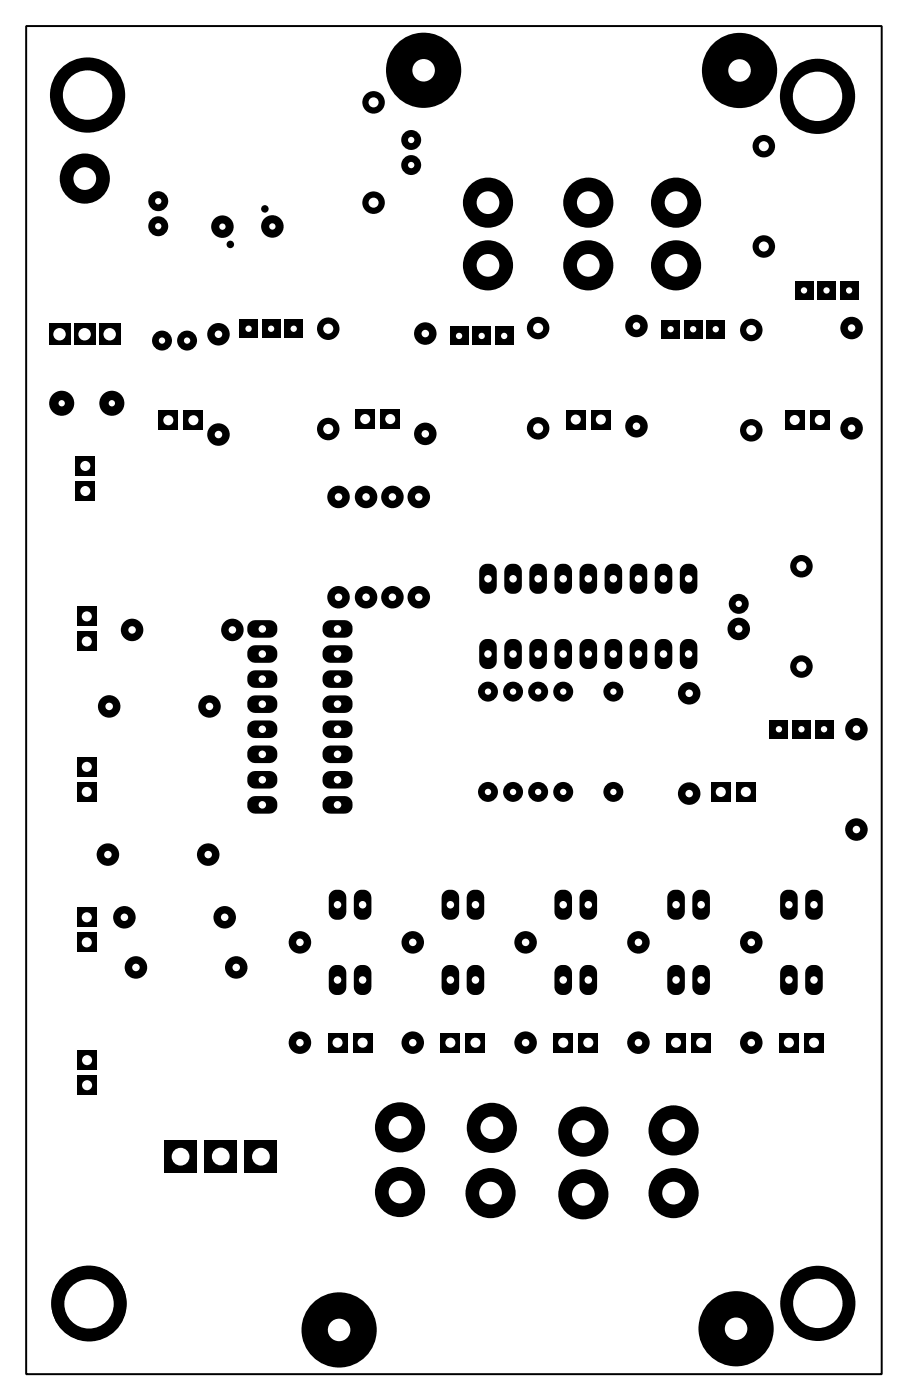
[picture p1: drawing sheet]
<svg xmlns="http://www.w3.org/2000/svg" width="92mm" height="142mm" viewBox="0 0 92 142" stroke-linecap="round" stroke-linejoin="round" font-family="sans-serif">
<path d="M48.8 65a.91 .91 0 0 1 .9-.2 .91 .91 0 0 1 .6 .7v1.5a.89 .89 0 0 1-.9 .8 .89 .89 0 0 1-.9-.8l.1-1.6z" fill-rule="evenodd" fill="#000"/>
<circle cx="49.4" cy="66.2" r=".38" fill="#fff"/>
<path d="M51.3 65a.91 .91 0 0 1 1-.2 .91 .91 0 0 1 .6 .7v1.5a.89 .89 0 0 1-.9 .8 .89 .89 0 0 1-.9-.8v-1.6z" fill-rule="evenodd" fill="#000"/>
<circle cx="52" cy="66.2" r=".38" fill="#fff"/>
<path d="M53.9 65a.91 .91 0 0 1 .9-.2 .91 .91 0 0 1 .6 .7v1.5a.89 .89 0 0 1-.9 .8 .89 .89 0 0 1-.9-.8v-1.6z" fill-rule="evenodd" fill="#000"/>
<circle cx="54.5" cy="66.2" r=".38" fill="#fff"/>
<path d="M56.4 65a.91 .91 0 0 1 1-.2 .91 .91 0 0 1 .5 .7v1.5a.89 .89 0 0 1-.9 .8 .89 .89 0 0 1-.8-.8v-1.6z" fill-rule="evenodd" fill="#000"/>
<circle cx="57" cy="66.2" r=".38" fill="#fff"/>
<path d="M58.9 65a.91 .91 0 0 1 1-.2 .91 .91 0 0 1 .6 .7v1.5a.89 .89 0 0 1-.9 .8 .89 .89 0 0 1-.9-.8v-1.6z" fill-rule="evenodd" fill="#000"/>
<circle cx="59.6" cy="66.2" r=".38" fill="#fff"/>
<path d="M61.5 65a.91 .91 0 0 1 .9-.2 .91 .91 0 0 1 .6 .7v1.5a.89 .89 0 0 1-.9 .8 .89 .89 0 0 1-.9-.8l.1-1.6z" fill-rule="evenodd" fill="#000"/>
<circle cx="62.1" cy="66.2" r=".38" fill="#fff"/>
<path d="M64 65a.91 .91 0 0 1 1-.2 .91 .91 0 0 1 .6 .7v1.5a.89 .89 0 0 1-.9 .8 .89 .89 0 0 1-.9-.8v-1.6z" fill-rule="evenodd" fill="#000"/>
<circle cx="64.7" cy="66.2" r=".38" fill="#fff"/>
<path d="M66.6 65a.91 .91 0 0 1 .9-.2 .91 .91 0 0 1 .6 .7v1.5a.89 .89 0 0 1-.9 .8 .89 .89 0 0 1-.9-.8v-1.6z" fill-rule="evenodd" fill="#000"/>
<circle cx="67.2" cy="66.2" r=".38" fill="#fff"/>
<path d="M69.1 65a.91 .91 0 0 1 1-.2 .91 .91 0 0 1 .5 .7v1.5a.89 .89 0 0 1-.9 .8 .89 .89 0 0 1-.8-.8v-1.6z" fill-rule="evenodd" fill="#000"/>
<circle cx="69.7" cy="66.2" r=".38" fill="#fff"/>
<path d="M69.1 57.3a.91 .91 0 0 1 1-.2 .91 .91 0 0 1 .5 .8v1.4a.89 .89 0 0 1-.9 .9 .89 .89 0 0 1-.8-.9v-1.6z" fill-rule="evenodd" fill="#000"/>
<circle cx="69.7" cy="58.6" r=".38" fill="#fff"/>
<path d="M66.6 57.3a.91 .91 0 0 1 .9-.2 .91 .91 0 0 1 .6 .8v1.4a.89 .89 0 0 1-.9 .9 .89 .89 0 0 1-.9-.9v-1.6z" fill-rule="evenodd" fill="#000"/>
<circle cx="67.2" cy="58.6" r=".38" fill="#fff"/>
<path d="M64 57.3a.91 .91 0 0 1 1-.2 .91 .91 0 0 1 .6 .8v1.4a.89 .89 0 0 1-.9 .9 .89 .89 0 0 1-.9-.9v-1.6z" fill-rule="evenodd" fill="#000"/>
<circle cx="64.7" cy="58.6" r=".38" fill="#fff"/>
<path d="M61.5 57.3a.91 .91 0 0 1 .9-.2 .91 .91 0 0 1 .6 .8v1.4a.89 .89 0 0 1-.9 .9 .89 .89 0 0 1-.9-.9l.1-1.6z" fill-rule="evenodd" fill="#000"/>
<circle cx="62.1" cy="58.6" r=".38" fill="#fff"/>
<path d="M58.9 57.3a.91 .91 0 0 1 1-.2 .91 .91 0 0 1 .6 .8v1.4a.89 .89 0 0 1-.9 .9 .89 .89 0 0 1-.9-.9v-1.6z" fill-rule="evenodd" fill="#000"/>
<circle cx="59.6" cy="58.6" r=".38" fill="#fff"/>
<path d="M56.4 57.3a.91 .91 0 0 1 1-.2 .91 .91 0 0 1 .5 .8v1.4a.89 .89 0 0 1-.9 .9 .89 .89 0 0 1-.8-.9v-1.6z" fill-rule="evenodd" fill="#000"/>
<circle cx="57" cy="58.6" r=".38" fill="#fff"/>
<path d="M53.9 57.3a.91 .91 0 0 1 .9-.2 .91 .91 0 0 1 .6 .8v1.4a.89 .89 0 0 1-.9 .9 .89 .89 0 0 1-.9-.9v-1.6z" fill-rule="evenodd" fill="#000"/>
<circle cx="54.5" cy="58.6" r=".38" fill="#fff"/>
<path d="M51.3 57.3a.91 .91 0 0 1 1-.2 .91 .91 0 0 1 .6 .8v1.4a.89 .89 0 0 1-.9 .9 .89 .89 0 0 1-.9-.9v-1.6z" fill-rule="evenodd" fill="#000"/>
<circle cx="52" cy="58.6" r=".38" fill="#fff"/>
<path d="M48.8 57.3a.91 .91 0 0 1 .9-.2 .91 .91 0 0 1 .6 .8v1.4a.89 .89 0 0 1-.9 .9 .89 .89 0 0 1-.9-.9l.1-1.6z" fill-rule="evenodd" fill="#000"/>
<circle cx="49.4" cy="58.6" r=".38" fill="#fff"/>
<circle cx="37.1" cy="50.3" r="1.14" fill="#000"/>
<circle cx="37.1" cy="50.3" r=".38" fill="#fff"/>
<circle cx="37.1" cy="60.5" r="1.14" fill="#000"/>
<circle cx="37.1" cy="60.5" r=".38" fill="#fff"/>
<circle cx="34.3" cy="50.3" r="1.14" fill="#000"/>
<circle cx="34.3" cy="50.3" r=".38" fill="#fff"/>
<circle cx="34.3" cy="60.5" r="1.14" fill="#000"/>
<circle cx="34.3" cy="60.5" r=".38" fill="#fff"/>
<circle cx="57" cy="80.2" r="1.01" fill="#000"/>
<circle cx="57" cy="80.2" r=".32" fill="#fff"/>
<circle cx="57" cy="70.1" r="1.01" fill="#000"/>
<circle cx="57" cy="70.1" r=".32" fill="#fff"/>
<circle cx="39.7" cy="50.3" r="1.14" fill="#000"/>
<circle cx="39.7" cy="50.3" r=".38" fill="#fff"/>
<circle cx="39.7" cy="60.5" r="1.14" fill="#000"/>
<circle cx="39.7" cy="60.5" r=".38" fill="#fff"/>
<circle cx="42.4" cy="50.3" r="1.14" fill="#000"/>
<circle cx="42.4" cy="50.3" r=".38" fill="#fff"/>
<circle cx="42.4" cy="60.5" r="1.14" fill="#000"/>
<circle cx="42.4" cy="60.5" r=".38" fill="#fff"/>
<circle cx="49.4" cy="80.2" r="1.01" fill="#000"/>
<circle cx="49.4" cy="80.2" r=".32" fill="#fff"/>
<circle cx="49.4" cy="70.1" r="1.01" fill="#000"/>
<circle cx="49.4" cy="70.1" r=".32" fill="#fff"/>
<circle cx="52" cy="80.2" r="1.01" fill="#000"/>
<circle cx="52" cy="80.2" r=".32" fill="#fff"/>
<circle cx="52" cy="70.1" r="1.01" fill="#000"/>
<circle cx="52" cy="70.1" r=".32" fill="#fff"/>
<circle cx="54.5" cy="80.2" r="1.01" fill="#000"/>
<circle cx="54.5" cy="80.2" r=".32" fill="#fff"/>
<circle cx="54.5" cy="70.1" r="1.01" fill="#000"/>
<circle cx="54.5" cy="70.1" r=".32" fill="#fff"/>
<circle cx="62.1" cy="80.2" r="1.01" fill="#000"/>
<circle cx="62.1" cy="80.2" r=".32" fill="#fff"/>
<circle cx="62.1" cy="70.1" r="1.01" fill="#000"/>
<circle cx="62.1" cy="70.1" r=".32" fill="#fff"/>
<circle cx="69.8" cy="70.2" r="1.14" fill="#000"/>
<circle cx="69.8" cy="70.2" r=".38" fill="#fff"/>
<circle cx="69.8" cy="80.4" r="1.14" fill="#000"/>
<circle cx="69.8" cy="80.4" r=".38" fill="#fff"/>
<circle cx="74.8" cy="63.7" r="1.14" fill="#000"/>
<circle cx="74.8" cy="63.7" r=".38" fill="#fff"/>
<circle cx="74.8" cy="61.2" r="1.01" fill="#000"/>
<circle cx="74.8" cy="61.2" r=".32" fill="#fff"/>
<circle cx="86.7" cy="73.9" r="1.14" fill="#000"/>
<circle cx="86.7" cy="73.9" r=".38" fill="#fff"/>
<circle cx="86.7" cy="84" r="1.14" fill="#000"/>
<circle cx="86.7" cy="84" r=".38" fill="#fff"/>
<path d="M72 79.2h2v2h-2z" fill="#000"/>
<circle cx="73" cy="80.2" r=".51" fill="#fff"/>
<path d="M74.5 79.2h2.1v2h-2.1z" fill="#000"/>
<circle cx="75.5" cy="80.2" r=".51" fill="#fff"/>
<circle cx="81.2" cy="57.4" r="1.14" fill="#000"/>
<circle cx="81.2" cy="57.4" r=".51" fill="#fff"/>
<circle cx="81.2" cy="67.5" r="1.14" fill="#000"/>
<circle cx="81.2" cy="67.5" r=".51" fill="#fff"/>
<path d="M82.5 72.9h1.9v1.9h-1.9z" fill="#000"/>
<circle cx="83.5" cy="73.9" r=".32" fill="#fff"/>
<path d="M80.2 72.9h1.9v1.9h-1.9z" fill="#000"/>
<circle cx="81.2" cy="73.9" r=".32" fill="#fff"/>
<path d="M77.9 72.9h1.9v1.9h-1.9z" fill="#000"/>
<circle cx="78.9" cy="73.9" r=".32" fill="#fff"/>
<path d="M33.2 104.6h2v2h-2z" fill="#000"/>
<circle cx="34.2" cy="105.6" r=".51" fill="#fff"/>
<path d="M35.7 104.6h2v2h-2z" fill="#000"/>
<circle cx="36.7" cy="105.6" r=".51" fill="#fff"/>
<circle cx="30.4" cy="105.6" r="1.14" fill="#000"/>
<circle cx="30.4" cy="105.6" r=".38" fill="#fff"/>
<circle cx="30.4" cy="95.5" r="1.14" fill="#000"/>
<circle cx="30.4" cy="95.5" r=".38" fill="#fff"/>
<path d="M33.5 98a.91 .91 0 0 1 1-.2 .91 .91 0 0 1 .6 .8v1.4a.89 .89 0 0 1-.9 .8 .89 .89 0 0 1-.9-.8v-1.6z" fill-rule="evenodd" fill="#000"/>
<circle cx="34.2" cy="99.3" r=".38" fill="#fff"/>
<path d="M36.1 98a.91 .91 0 0 1 .9-.2 .91 .91 0 0 1 .6 .8v1.4a.89 .89 0 0 1-.9 .8 .89 .89 0 0 1-.9-.8l.1-1.6z" fill-rule="evenodd" fill="#000"/>
<circle cx="36.7" cy="99.3" r=".38" fill="#fff"/>
<path d="M36.1 90.4a.91 .91 0 0 1 .9-.2 .91 .91 0 0 1 .6 .7v1.5a.89 .89 0 0 1-.9 .8 .89 .89 0 0 1-.9-.8l.1-1.6z" fill-rule="evenodd" fill="#000"/>
<circle cx="36.7" cy="91.6" r=".38" fill="#fff"/>
<path d="M33.5 90.4a.91 .91 0 0 1 1-.2 .91 .91 0 0 1 .6 .7v1.5a.89 .89 0 0 1-.9 .8 .89 .89 0 0 1-.9-.8v-1.6z" fill-rule="evenodd" fill="#000"/>
<circle cx="34.2" cy="91.6" r=".38" fill="#fff"/>
<circle cx="49.8" cy="114.3" r="2.54" fill="#000"/>
<circle cx="49.8" cy="114.3" r="1.15" fill="#fff"/>
<circle cx="49.7" cy="120.9" r="2.54" fill="#000"/>
<circle cx="49.7" cy="120.9" r="1.15" fill="#fff"/>
<circle cx="59.1" cy="114.6" r="2.54" fill="#000"/>
<circle cx="59.1" cy="114.6" r="1.15" fill="#fff"/>
<circle cx="59.1" cy="121" r="2.54" fill="#000"/>
<circle cx="59.1" cy="121" r="1.15" fill="#fff"/>
<circle cx="68.2" cy="114.5" r="2.54" fill="#000"/>
<circle cx="68.2" cy="114.5" r="1.15" fill="#fff"/>
<circle cx="68.2" cy="120.9" r="2.54" fill="#000"/>
<circle cx="68.2" cy="120.9" r="1.15" fill="#fff"/>
<path d="M45 98a.91 .91 0 0 1 .9-.2 .91 .91 0 0 1 .6 .8v1.4a.89 .89 0 0 1-.9 .8 .89 .89 0 0 1-.9-.8v-1.6z" fill-rule="evenodd" fill="#000"/>
<circle cx="45.6" cy="99.3" r=".38" fill="#fff"/>
<path d="M47.5 98a.91 .91 0 0 1 1-.2 .91 .91 0 0 1 .5 .8v1.4a.89 .89 0 0 1-.8 .8 .89 .89 0 0 1-.9-.8v-1.6z" fill-rule="evenodd" fill="#000"/>
<circle cx="48.2" cy="99.3" r=".38" fill="#fff"/>
<path d="M47.5 90.4a.91 .91 0 0 1 1-.2 .91 .91 0 0 1 .5 .7v1.5a.89 .89 0 0 1-.8 .8 .89 .89 0 0 1-.9-.8v-1.6z" fill-rule="evenodd" fill="#000"/>
<circle cx="48.2" cy="91.6" r=".38" fill="#fff"/>
<path d="M45 90.4a.91 .91 0 0 1 .9-.2 .91 .91 0 0 1 .6 .7v1.5a.89 .89 0 0 1-.9 .8 .89 .89 0 0 1-.9-.8v-1.6z" fill-rule="evenodd" fill="#000"/>
<circle cx="45.6" cy="91.6" r=".38" fill="#fff"/>
<circle cx="41.8" cy="105.6" r="1.14" fill="#000"/>
<circle cx="41.8" cy="105.6" r=".38" fill="#fff"/>
<circle cx="41.8" cy="95.5" r="1.14" fill="#000"/>
<circle cx="41.8" cy="95.5" r=".38" fill="#fff"/>
<path d="M44.6 104.6h2v2h-2z" fill="#000"/>
<circle cx="45.6" cy="105.6" r=".51" fill="#fff"/>
<path d="M47.1 104.6h2.1v2h-2.1z" fill="#000"/>
<circle cx="48.2" cy="105.6" r=".51" fill="#fff"/>
<path d="M56 104.6h2.1v2h-2.1z" fill="#000"/>
<circle cx="57" cy="105.6" r=".51" fill="#fff"/>
<path d="M58.6 104.6h2v2h-2z" fill="#000"/>
<circle cx="59.6" cy="105.6" r=".51" fill="#fff"/>
<circle cx="53.2" cy="105.6" r="1.14" fill="#000"/>
<circle cx="53.2" cy="105.6" r=".38" fill="#fff"/>
<circle cx="53.2" cy="95.5" r="1.14" fill="#000"/>
<circle cx="53.2" cy="95.5" r=".38" fill="#fff"/>
<path d="M56.4 98a.91 .91 0 0 1 1-.2 .91 .91 0 0 1 .5 .8v1.4a.89 .89 0 0 1-.9 .8 .89 .89 0 0 1-.8-.8v-1.6z" fill-rule="evenodd" fill="#000"/>
<circle cx="57" cy="99.3" r=".38" fill="#fff"/>
<path d="M58.9 98a.91 .91 0 0 1 1-.2 .91 .91 0 0 1 .6 .8v1.4a.89 .89 0 0 1-.9 .8 .89 .89 0 0 1-.9-.8v-1.6z" fill-rule="evenodd" fill="#000"/>
<circle cx="59.6" cy="99.3" r=".38" fill="#fff"/>
<path d="M58.9 90.4a.91 .91 0 0 1 1-.2 .91 .91 0 0 1 .6 .7v1.5a.89 .89 0 0 1-.9 .8 .89 .89 0 0 1-.9-.8v-1.6z" fill-rule="evenodd" fill="#000"/>
<circle cx="59.6" cy="91.6" r=".38" fill="#fff"/>
<path d="M56.4 90.4a.91 .91 0 0 1 1-.2 .91 .91 0 0 1 .5 .7v1.5a.89 .89 0 0 1-.9 .8 .89 .89 0 0 1-.8-.8v-1.6z" fill-rule="evenodd" fill="#000"/>
<circle cx="57" cy="91.6" r=".38" fill="#fff"/>
<circle cx="64.7" cy="105.6" r="1.14" fill="#000"/>
<circle cx="64.7" cy="105.6" r=".38" fill="#fff"/>
<circle cx="64.7" cy="95.5" r="1.14" fill="#000"/>
<circle cx="64.7" cy="95.5" r=".38" fill="#fff"/>
<path d="M67.8 98a.91 .91 0 0 1 1-.2 .91 .91 0 0 1 .6 .8v1.4a.89 .89 0 0 1-.9 .8 .89 .89 0 0 1-.9-.8v-1.6z" fill-rule="evenodd" fill="#000"/>
<circle cx="68.5" cy="99.3" r=".38" fill="#fff"/>
<path d="M70.4 98a.91 .91 0 0 1 .9-.2 .91 .91 0 0 1 .6 .8v1.4a.89 .89 0 0 1-.9 .8 .89 .89 0 0 1-.9-.8v-1.6z" fill-rule="evenodd" fill="#000"/>
<circle cx="71" cy="99.3" r=".38" fill="#fff"/>
<path d="M70.4 90.4a.91 .91 0 0 1 .9-.2 .91 .91 0 0 1 .6 .7v1.5a.89 .89 0 0 1-.9 .8 .89 .89 0 0 1-.9-.8v-1.6z" fill-rule="evenodd" fill="#000"/>
<circle cx="71" cy="91.6" r=".38" fill="#fff"/>
<path d="M67.8 90.4a.91 .91 0 0 1 1-.2 .91 .91 0 0 1 .6 .7v1.5a.89 .89 0 0 1-.9 .8 .89 .89 0 0 1-.9-.8v-1.6z" fill-rule="evenodd" fill="#000"/>
<circle cx="68.5" cy="91.6" r=".38" fill="#fff"/>
<path d="M67.5 104.6h2v2h-2z" fill="#000"/>
<circle cx="68.5" cy="105.6" r=".51" fill="#fff"/>
<path d="M70 104.6h2v2h-2z" fill="#000"/>
<circle cx="71" cy="105.6" r=".51" fill="#fff"/>
<path d="M78.9 104.6h2v2h-2z" fill="#000"/>
<circle cx="79.9" cy="105.6" r=".51" fill="#fff"/>
<path d="M81.4 104.6h2.1v2h-2.1z" fill="#000"/>
<circle cx="82.4" cy="105.6" r=".51" fill="#fff"/>
<circle cx="76.1" cy="105.6" r="1.14" fill="#000"/>
<circle cx="76.1" cy="105.6" r=".38" fill="#fff"/>
<circle cx="76.1" cy="95.5" r="1.14" fill="#000"/>
<circle cx="76.1" cy="95.5" r=".38" fill="#fff"/>
<path d="M79.3 98a.91 .91 0 0 1 .9-.2 .91 .91 0 0 1 .6 .8v1.4a.89 .89 0 0 1-.9 .8 .89 .89 0 0 1-.9-.8v-1.6z" fill-rule="evenodd" fill="#000"/>
<circle cx="79.9" cy="99.3" r=".38" fill="#fff"/>
<path d="M81.8 98a.91 .91 0 0 1 1-.2 .91 .91 0 0 1 .5 .8v1.4a.89 .89 0 0 1-.9 .8 .89 .89 0 0 1-.8-.8v-1.6z" fill-rule="evenodd" fill="#000"/>
<circle cx="82.4" cy="99.3" r=".38" fill="#fff"/>
<path d="M81.8 90.4a.91 .91 0 0 1 1-.2 .91 .91 0 0 1 .5 .7v1.5a.89 .89 0 0 1-.9 .8 .89 .89 0 0 1-.8-.8v-1.6z" fill-rule="evenodd" fill="#000"/>
<circle cx="82.4" cy="91.6" r=".38" fill="#fff"/>
<path d="M79.3 90.4a.91 .91 0 0 1 .9-.2 .91 .91 0 0 1 .6 .7v1.5a.89 .89 0 0 1-.9 .8 .89 .89 0 0 1-.9-.8v-1.6z" fill-rule="evenodd" fill="#000"/>
<circle cx="79.9" cy="91.6" r=".38" fill="#fff"/>
<path d="M16.6 115.5h3.3v3.3h-3.3z" fill="#000"/>
<circle cx="18.3" cy="117.2" r=".9" fill="#fff"/>
<path d="M24.8 115.5h3.3v3.3h-3.3z" fill="#000"/>
<circle cx="26.4" cy="117.2" r=".9" fill="#fff"/>
<path d="M20.7 115.5h3.3v3.3h-3.3z" fill="#000"/>
<circle cx="22.4" cy="117.2" r=".9" fill="#fff"/>
<path d="M25.3 73.2l.4-.2h1.6a.89 .89 0 0 1 .8 .9 .89 .89 0 0 1-.8 .9h-1.4a.9 .9 0 0 1-.8-.6 .9 .9 0 0 1 .2-1z" fill-rule="evenodd" fill="#000"/>
<circle cx="26.6" cy="73.9" r=".38" fill="#fff"/>
<path d="M25.3 75.8l.4-.3h1.6a.89 .89 0 0 1 .8 .9 .89 .89 0 0 1-.8 .9h-1.4a.9 .9 0 0 1-.8-.6 .9 .9 0 0 1 .2-.9z" fill-rule="evenodd" fill="#000"/>
<circle cx="26.6" cy="76.4" r=".38" fill="#fff"/>
<path d="M32.9 75.8l.4-.3h1.6a.89 .89 0 0 1 .8 .9 .89 .89 0 0 1-.8 .9h-1.4a.9 .9 0 0 1-.8-.6 .9 .9 0 0 1 .2-.9z" fill-rule="evenodd" fill="#000"/>
<circle cx="34.2" cy="76.4" r=".38" fill="#fff"/>
<path d="M32.9 73.2l.4-.2h1.6a.89 .89 0 0 1 .8 .9 .89 .89 0 0 1-.8 .9h-1.4a.9 .9 0 0 1-.8-.6 .9 .9 0 0 1 .2-1z" fill-rule="evenodd" fill="#000"/>
<circle cx="34.2" cy="73.9" r=".38" fill="#fff"/>
<path d="M25.3 78.3l.4-.2h1.6a.89 .89 0 0 1 .8 .9 .89 .89 0 0 1-.8 .9h-1.4a.9 .9 0 0 1-.8-.6 .9 .9 0 0 1 .2-1z" fill-rule="evenodd" fill="#000"/>
<circle cx="26.6" cy="79" r=".38" fill="#fff"/>
<path d="M25.3 80.9l.4-.2 1.6-.1a.89 .89 0 0 1 .8 .9 .89 .89 0 0 1-.8 .9h-1.4a.9 .9 0 0 1-.8-.6 .9 .9 0 0 1 .2-.9z" fill-rule="evenodd" fill="#000"/>
<circle cx="26.6" cy="81.5" r=".38" fill="#fff"/>
<path d="M32.9 80.9l.4-.2 1.6-.1a.89 .89 0 0 1 .8 .9 .89 .89 0 0 1-.8 .9h-1.4a.9 .9 0 0 1-.8-.6 .9 .9 0 0 1 .2-.9z" fill-rule="evenodd" fill="#000"/>
<circle cx="34.2" cy="81.5" r=".38" fill="#fff"/>
<path d="M32.9 78.3l.4-.2h1.6a.89 .89 0 0 1 .8 .9 .89 .89 0 0 1-.8 .9h-1.4a.9 .9 0 0 1-.8-.6 .9 .9 0 0 1 .2-1z" fill-rule="evenodd" fill="#000"/>
<circle cx="34.2" cy="79" r=".38" fill="#fff"/>
<path d="M25.3 68.1l.4-.2h1.6a.89 .89 0 0 1 .8 .9 .89 .89 0 0 1-.8 .9h-1.4a.9 .9 0 0 1-.8-.6 .9 .9 0 0 1 .2-1z" fill-rule="evenodd" fill="#000"/>
<circle cx="26.6" cy="68.8" r=".38" fill="#fff"/>
<path d="M25.3 70.7l.4-.2 1.6-.1a.89 .89 0 0 1 .8 .9 .89 .89 0 0 1-.8 .9h-1.4a.9 .9 0 0 1-.8-.6 .9 .9 0 0 1 .2-.9z" fill-rule="evenodd" fill="#000"/>
<circle cx="26.6" cy="71.3" r=".38" fill="#fff"/>
<path d="M32.9 70.7l.4-.2 1.6-.1a.89 .89 0 0 1 .8 .9 .89 .89 0 0 1-.8 .9h-1.4a.9 .9 0 0 1-.8-.6 .9 .9 0 0 1 .2-.9z" fill-rule="evenodd" fill="#000"/>
<circle cx="34.2" cy="71.3" r=".38" fill="#fff"/>
<path d="M32.9 68.1l.4-.2h1.6a.89 .89 0 0 1 .8 .9 .89 .89 0 0 1-.8 .9h-1.4a.9 .9 0 0 1-.8-.6 .9 .9 0 0 1 .2-1z" fill-rule="evenodd" fill="#000"/>
<circle cx="34.2" cy="68.8" r=".38" fill="#fff"/>
<path d="M25.3 63.1l.4-.3h1.6a.89 .89 0 0 1 .8 .9 .89 .89 0 0 1-.8 .9h-1.4a.9 .9 0 0 1-.8-.6 .9 .9 0 0 1 .2-.9z" fill-rule="evenodd" fill="#000"/>
<circle cx="26.6" cy="63.7" r=".38" fill="#fff"/>
<path d="M25.3 65.6l.4-.2h1.6a.89 .89 0 0 1 .8 .8 .89 .89 0 0 1-.8 .9h-1.4a.9 .9 0 0 1-.8-.5 .9 .9 0 0 1 .2-1z" fill-rule="evenodd" fill="#000"/>
<circle cx="26.6" cy="66.2" r=".38" fill="#fff"/>
<path d="M32.9 65.6l.4-.2h1.6a.89 .89 0 0 1 .8 .8 .89 .89 0 0 1-.8 .9h-1.4a.9 .9 0 0 1-.8-.5 .9 .9 0 0 1 .2-1z" fill-rule="evenodd" fill="#000"/>
<circle cx="34.2" cy="66.2" r=".38" fill="#fff"/>
<path d="M32.9 63.1l.4-.3h1.6a.89 .89 0 0 1 .8 .9 .89 .89 0 0 1-.8 .9h-1.4a.9 .9 0 0 1-.8-.6 .9 .9 0 0 1 .2-.9z" fill-rule="evenodd" fill="#000"/>
<circle cx="34.2" cy="63.7" r=".38" fill="#fff"/>
<circle cx="12.6" cy="92.9" r="1.14" fill="#000"/>
<circle cx="12.6" cy="92.9" r=".38" fill="#fff"/>
<circle cx="22.8" cy="92.9" r="1.14" fill="#000"/>
<circle cx="22.8" cy="92.9" r=".38" fill="#fff"/>
<circle cx="10.9" cy="86.6" r="1.14" fill="#000"/>
<circle cx="10.9" cy="86.6" r=".38" fill="#fff"/>
<circle cx="21.1" cy="86.6" r="1.14" fill="#000"/>
<circle cx="21.1" cy="86.6" r=".38" fill="#fff"/>
<circle cx="11.1" cy="71.6" r="1.14" fill="#000"/>
<circle cx="11.1" cy="71.6" r=".38" fill="#fff"/>
<circle cx="21.2" cy="71.6" r="1.14" fill="#000"/>
<circle cx="21.2" cy="71.6" r=".38" fill="#fff"/>
<circle cx="13.4" cy="63.8" r="1.14" fill="#000"/>
<circle cx="13.4" cy="63.8" r=".38" fill="#fff"/>
<circle cx="23.5" cy="63.8" r="1.14" fill="#000"/>
<circle cx="23.5" cy="63.8" r=".38" fill="#fff"/>
<path d="M7.8 76.7h2v2h-2z" fill="#000"/>
<circle cx="8.8" cy="77.7" r=".51" fill="#fff"/>
<path d="M7.8 79.2h2v2h-2z" fill="#000"/>
<circle cx="8.8" cy="80.2" r=".51" fill="#fff"/>
<path d="M7.8 91.9h2v2h-2z" fill="#000"/>
<circle cx="8.8" cy="92.9" r=".51" fill="#fff"/>
<path d="M7.8 94.4h2v2.1h-2z" fill="#000"/>
<circle cx="8.8" cy="95.5" r=".51" fill="#fff"/>
<path d="M7.8 61.4h2v2h-2z" fill="#000"/>
<circle cx="8.8" cy="62.4" r=".51" fill="#fff"/>
<path d="M7.8 64h2v2h-2z" fill="#000"/>
<circle cx="8.8" cy="65" r=".51" fill="#fff"/>
<path d="M7.6 46.2h2v2h-2z" fill="#000"/>
<circle cx="8.6" cy="47.2" r=".51" fill="#fff"/>
<path d="M7.6 48.7h2v2h-2z" fill="#000"/>
<circle cx="8.6" cy="49.7" r=".51" fill="#fff"/>
<path d="M7.8 106.4h2v2h-2z" fill="#000"/>
<circle cx="8.8" cy="107.4" r=".51" fill="#fff"/>
<path d="M7.8 108.9h2v2h-2z" fill="#000"/>
<circle cx="8.8" cy="109.9" r=".51" fill="#fff"/>
<circle cx="23.9" cy="98" r="1.14" fill="#000"/>
<circle cx="23.9" cy="98" r=".38" fill="#fff"/>
<circle cx="13.8" cy="98" r="1.14" fill="#000"/>
<circle cx="13.8" cy="98" r=".38" fill="#fff"/>
<circle cx="41.6" cy="16.7" r="1.01" fill="#000"/>
<circle cx="41.6" cy="16.7" r=".32" fill="#fff"/>
<circle cx="41.6" cy="14.2" r="1.01" fill="#000"/>
<circle cx="41.6" cy="14.2" r=".32" fill="#fff"/>
<circle cx="16" cy="20.4" r="1.01" fill="#000"/>
<circle cx="16" cy="20.4" r=".32" fill="#fff"/>
<circle cx="16" cy="22.9" r="1.01" fill="#000"/>
<circle cx="16" cy="22.9" r=".32" fill="#fff"/>
<circle cx="49.4" cy="20.5" r="2.54" fill="#000"/>
<circle cx="49.4" cy="20.5" r="1.15" fill="#fff"/>
<circle cx="49.4" cy="26.9" r="2.54" fill="#000"/>
<circle cx="49.4" cy="26.9" r="1.15" fill="#fff"/>
<circle cx="59.6" cy="26.9" r="2.54" fill="#000"/>
<circle cx="59.6" cy="26.9" r="1.15" fill="#fff"/>
<circle cx="59.6" cy="20.5" r="2.54" fill="#000"/>
<circle cx="59.6" cy="20.5" r="1.15" fill="#fff"/>
<circle cx="68.5" cy="20.5" r="2.54" fill="#000"/>
<circle cx="68.5" cy="20.5" r="1.15" fill="#fff"/>
<circle cx="68.5" cy="26.9" r="2.54" fill="#000"/>
<circle cx="68.5" cy="26.9" r="1.15" fill="#fff"/>
<circle cx="37.8" cy="10.4" r="1.14" fill="#000"/>
<circle cx="37.8" cy="10.4" r=".51" fill="#fff"/>
<circle cx="37.8" cy="20.5" r="1.14" fill="#000"/>
<circle cx="37.8" cy="20.5" r=".51" fill="#fff"/>
<path d="M4.9 32.8h2.2v2.1h-2.2z" fill="#000"/>
<circle cx="6" cy="33.9" r=".63" fill="#fff"/>
<path d="M7.5 32.8h2.1v2.1h-2.1z" fill="#000"/>
<circle cx="8.6" cy="33.9" r=".63" fill="#fff"/>
<path d="M10 32.8h2.2v2.1h-2.2z" fill="#000"/>
<circle cx="11.1" cy="33.9" r=".63" fill="#fff"/>
<circle cx="77.4" cy="14.8" r="1.14" fill="#000"/>
<circle cx="77.4" cy="14.8" r=".51" fill="#fff"/>
<circle cx="77.4" cy="25" r="1.14" fill="#000"/>
<circle cx="77.4" cy="25" r=".51" fill="#fff"/>
<path d="M79.5 41.5h2v2.1h-2z" fill="#000"/>
<circle cx="80.5" cy="42.5" r=".51" fill="#fff"/>
<path d="M82 41.5h2v2.1h-2z" fill="#000"/>
<circle cx="83" cy="42.5" r=".51" fill="#fff"/>
<path d="M80.5 28.5h1.9v1.9h-1.9z" fill="#000"/>
<circle cx="81.4" cy="29.4" r=".32" fill="#fff"/>
<path d="M82.8 28.5h1.9v1.9h-1.9z" fill="#000"/>
<circle cx="83.7" cy="29.4" r=".32" fill="#fff"/>
<path d="M85.1 28.5h1.9v1.9h-1.9z" fill="#000"/>
<circle cx="86" cy="29.4" r=".32" fill="#fff"/>
<circle cx="86.3" cy="43.4" r="1.14" fill="#000"/>
<circle cx="86.3" cy="43.4" r=".38" fill="#fff"/>
<circle cx="86.3" cy="33.2" r="1.14" fill="#000"/>
<circle cx="86.3" cy="33.2" r=".38" fill="#fff"/>
<circle cx="76.1" cy="43.6" r="1.14" fill="#000"/>
<circle cx="76.1" cy="43.6" r=".51" fill="#fff"/>
<circle cx="76.1" cy="33.4" r="1.14" fill="#000"/>
<circle cx="76.1" cy="33.4" r=".51" fill="#fff"/>
<circle cx="64.5" cy="43.2" r="1.14" fill="#000"/>
<circle cx="64.5" cy="43.2" r=".38" fill="#fff"/>
<circle cx="64.5" cy="33" r="1.14" fill="#000"/>
<circle cx="64.5" cy="33" r=".38" fill="#fff"/>
<path d="M71.5 32.4h1.9v1.9h-1.9z" fill="#000"/>
<circle cx="72.5" cy="33.3" r=".32" fill="#fff"/>
<path d="M69.3 32.4h1.9v1.9h-1.9z" fill="#000"/>
<circle cx="70.2" cy="33.3" r=".32" fill="#fff"/>
<path d="M67 32.4h1.9v1.9h-1.9z" fill="#000"/>
<circle cx="67.9" cy="33.3" r=".32" fill="#fff"/>
<path d="M57.3 41.5h2v2h-2z" fill="#000"/>
<circle cx="58.3" cy="42.5" r=".51" fill="#fff"/>
<path d="M59.8 41.5h2.1v2h-2.1z" fill="#000"/>
<circle cx="60.9" cy="42.5" r=".51" fill="#fff"/>
<path d="M28.8 32.3h1.9v1.9h-1.9z" fill="#000"/>
<circle cx="29.7" cy="33.3" r=".32" fill="#fff"/>
<path d="M26.5 32.3h1.9v1.9h-1.9z" fill="#000"/>
<circle cx="27.5" cy="33.3" r=".32" fill="#fff"/>
<path d="M24.2 32.3h1.9v1.9h-1.9z" fill="#000"/>
<circle cx="25.2" cy="33.3" r=".32" fill="#fff"/>
<circle cx="33.2" cy="43.5" r="1.14" fill="#000"/>
<circle cx="33.2" cy="43.5" r=".51" fill="#fff"/>
<circle cx="33.2" cy="33.3" r="1.14" fill="#000"/>
<circle cx="33.2" cy="33.3" r=".51" fill="#fff"/>
<path d="M16 41.6h2.1v2h-2.1z" fill="#000"/>
<circle cx="17" cy="42.6" r=".51" fill="#fff"/>
<path d="M18.6 41.6h2v2h-2z" fill="#000"/>
<circle cx="19.6" cy="42.6" r=".51" fill="#fff"/>
<circle cx="22.1" cy="44" r="1.14" fill="#000"/>
<circle cx="22.1" cy="44" r=".38" fill="#fff"/>
<circle cx="22.1" cy="33.9" r="1.14" fill="#000"/>
<circle cx="22.1" cy="33.9" r=".38" fill="#fff"/>
<path d="M50.1 33.1h1.9v1.9h-1.9z" fill="#000"/>
<circle cx="51.1" cy="34" r=".32" fill="#fff"/>
<path d="M47.8 33.1h1.9v1.9h-1.9z" fill="#000"/>
<circle cx="48.8" cy="34" r=".32" fill="#fff"/>
<path d="M45.5 33.1h1.9v1.9h-1.9z" fill="#000"/>
<circle cx="46.5" cy="34" r=".32" fill="#fff"/>
<path d="M36 41.4h2v2.1h-2z" fill="#000"/>
<circle cx="37" cy="42.4" r=".51" fill="#fff"/>
<path d="M38.5 41.4h2v2.1h-2z" fill="#000"/>
<circle cx="39.5" cy="42.4" r=".51" fill="#fff"/>
<circle cx="43.1" cy="44" r="1.14" fill="#000"/>
<circle cx="43.1" cy="43.9" r=".38" fill="#fff"/>
<circle cx="43.1" cy="33.8" r="1.14" fill="#000"/>
<circle cx="43.1" cy="33.8" r=".38" fill="#fff"/>
<circle cx="54.5" cy="43.4" r="1.14" fill="#000"/>
<circle cx="54.5" cy="43.4" r=".51" fill="#fff"/>
<circle cx="54.5" cy="33.2" r="1.14" fill="#000"/>
<circle cx="54.5" cy="33.2" r=".51" fill="#fff"/>
<circle cx="6.2" cy="40.9" r="1.27" fill="#000"/>
<circle cx="6.2" cy="40.9" r=".32" fill="#fff"/>
<circle cx="11.3" cy="40.9" r="1.27" fill="#000"/>
<circle cx="11.3" cy="40.9" r=".32" fill="#fff"/>
<circle cx="16.4" cy="34.5" r="1.01" fill="#000"/>
<circle cx="16.4" cy="34.5" r=".32" fill="#fff"/>
<circle cx="18.9" cy="34.5" r="1.01" fill="#000"/>
<circle cx="18.9" cy="34.5" r=".32" fill="#fff"/>
<circle cx="40.5" cy="114.2" r="2.54" fill="#000"/>
<circle cx="40.5" cy="114.2" r="1.15" fill="#fff"/>
<circle cx="40.5" cy="120.8" r="2.54" fill="#000"/>
<circle cx="40.5" cy="120.8" r="1.15" fill="#fff"/>
<circle cx="9" cy="132" r="3.8" fill="#000"/>
<circle cx="9" cy="132" r="2.5" fill="#fff"/>
<circle cx="8.9" cy="9.6" r="3.8" fill="#000"/>
<circle cx="8.9" cy="9.6" r="2.5" fill="#fff"/>
<circle cx="82.8" cy="9.8" r="3.8" fill="#000"/>
<circle cx="82.8" cy="9.8" r="2.5" fill="#fff"/>
<circle cx="9" cy="132.1" r="3.8" fill="#000"/>
<circle cx="9" cy="132.1" r="2.5" fill="#fff"/>
<circle cx="82.8" cy="132" r="3.8" fill="#000"/>
<circle cx="82.8" cy="132" r="2.5" fill="#fff"/>
<circle cx="42.9" cy="7.1" r="3.8" fill="#000"/>
<circle cx="42.9" cy="7.1" r="1.14" fill="#fff"/>
<circle cx="74.9" cy="7.1" r="3.8" fill="#000"/>
<circle cx="74.9" cy="7.1" r="1.14" fill="#fff"/>
<circle cx="34.3" cy="134.7" r="3.8" fill="#000"/>
<circle cx="34.3" cy="134.7" r="1.14" fill="#fff"/>
<circle cx="74.6" cy="134.6" r="3.8" fill="#000"/>
<circle cx="74.6" cy="134.6" r="1.14" fill="#fff"/>
<circle cx="8.6" cy="18.1" r="2.54" fill="#000"/>
<circle cx="8.6" cy="18.1" r="1.15" fill="#fff"/>
<circle cx="27.6" cy="22.9" r="1.14" fill="#000"/>
<circle cx="27.6" cy="22.9" r=".32" fill="#fff"/>
<circle cx="22.5" cy="23" r="1.14" fill="#000"/>
<circle cx="22.5" cy="23" r=".32" fill="#fff"/>
<g fill="#000">
<circle cx="23.3" cy="24.8" r=".38"/>
<circle cx="26.8" cy="21.2" r=".38"/>
</g>
<path d="M2.6 2.6h86.7v136.6h-86.7z" fill="none" stroke="#000" stroke-width=".2"/>
</svg>
